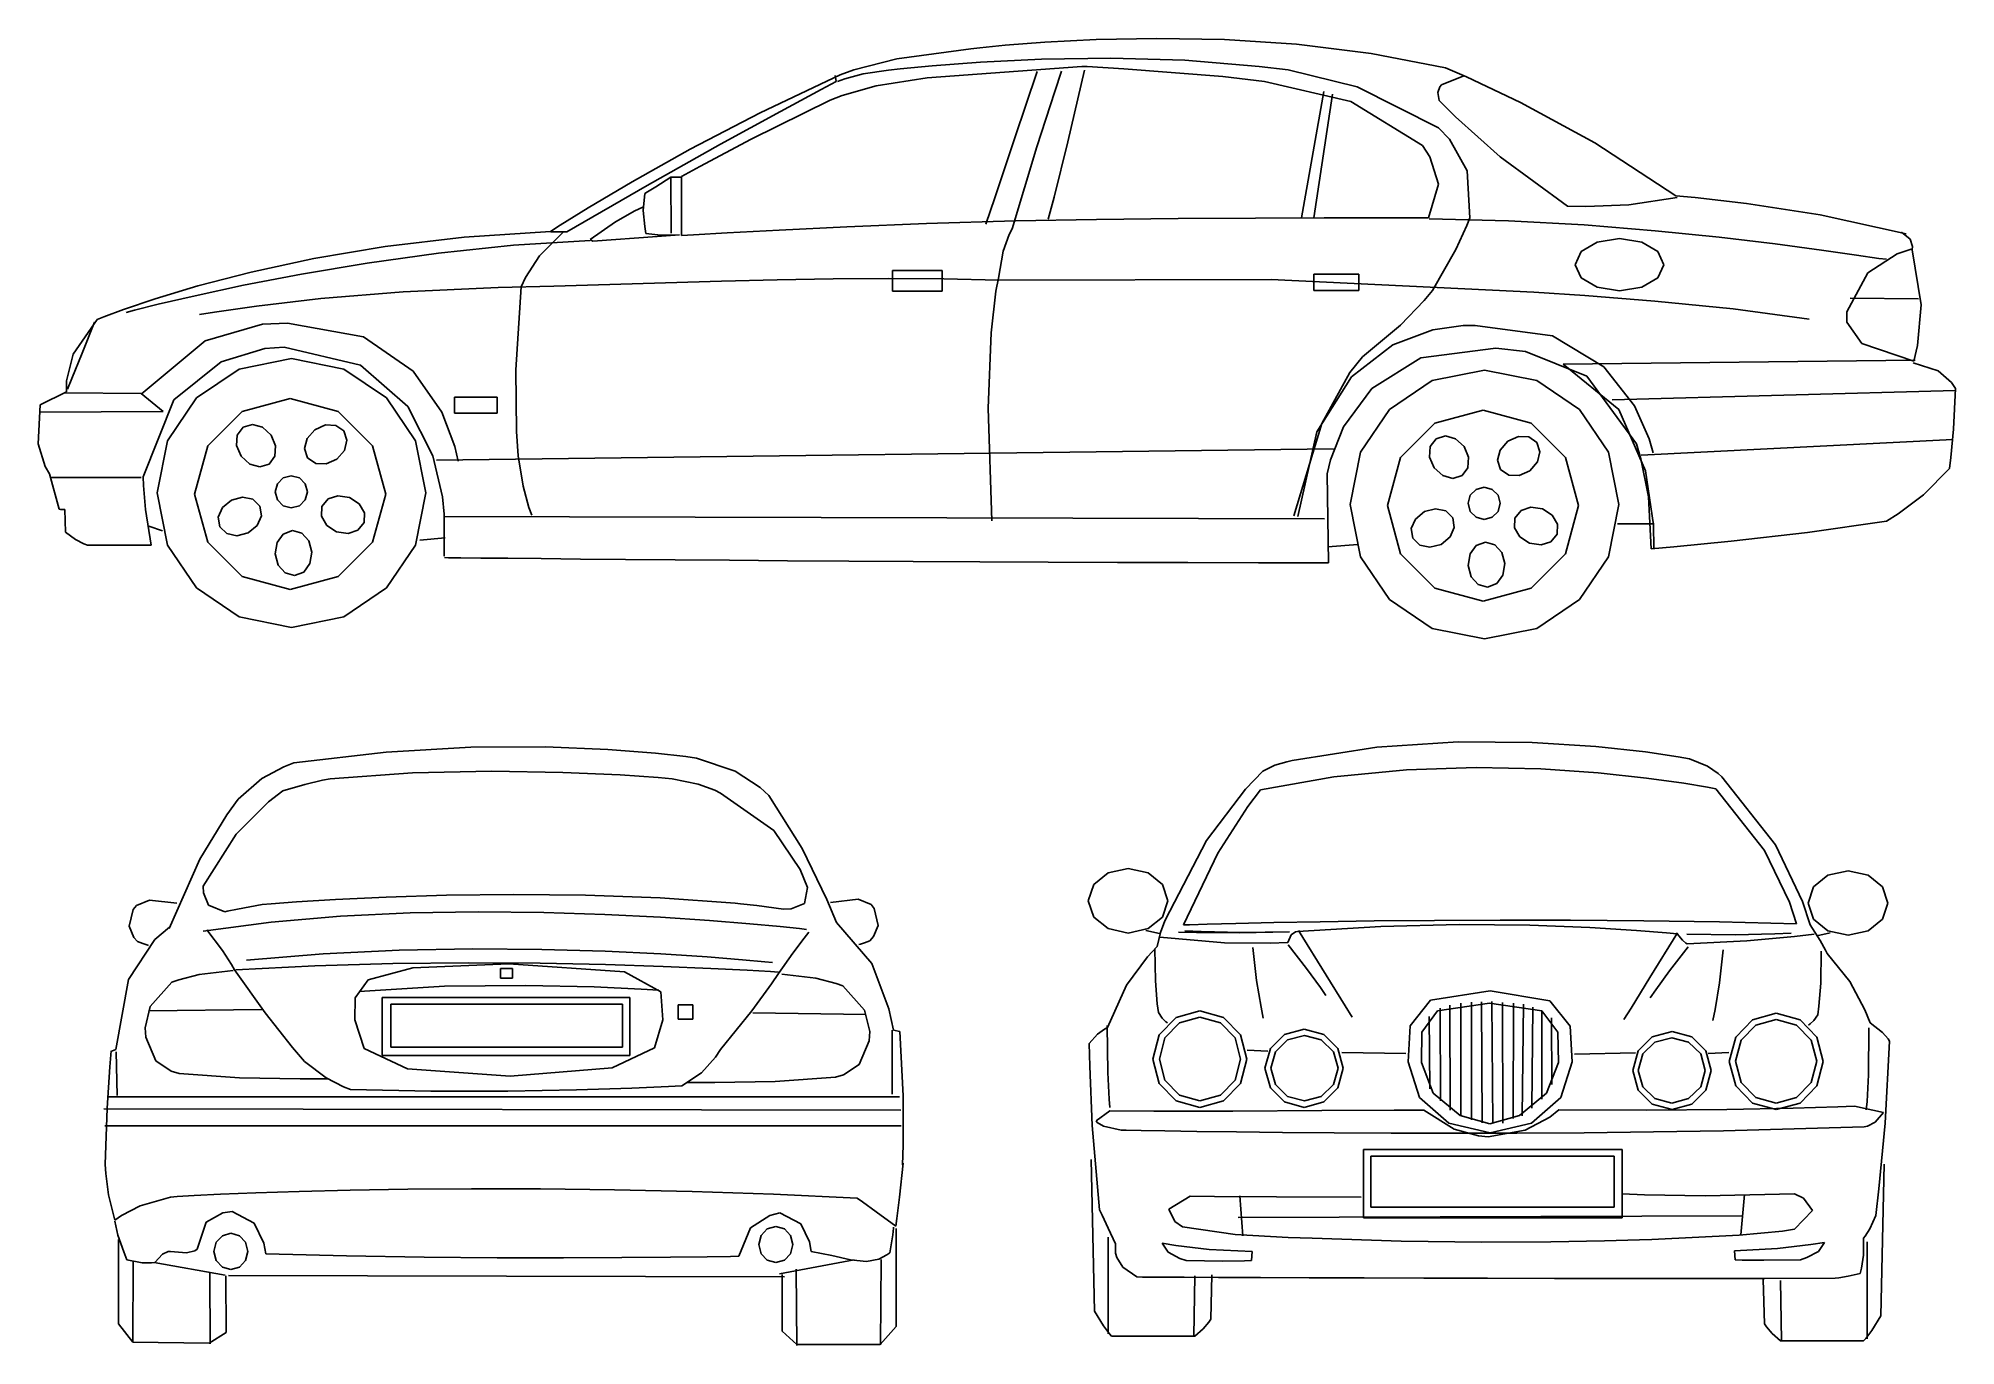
# Model space of a CAD drawing. Extents: x 18094 to 22299, y 1171 to 4039.
import ezdxf

# ---------------------------------------------------------------- set-up
doc = ezdxf.new("R2010")
doc.units = 0
doc.header["$LTSCALE"] = 0.000394
doc.header["$MEASUREMENT"] = 0
doc.layers.add('LAYER_1', color=7, linetype='CONTINUOUS')

msp = doc.modelspace()

# ---------------------------------------------------------------- linework, layer by layer
at = {"layer": 'LAYER_1', "color": 7, "linetype": 'Continuous'}
for p, q in [((20546.9, 4038.5), (20414, 4036)), ((20695.3, 4035.7), (20546.9, 4038.5)), ((20139.1, 4015.7), (19977, 3993.9)), ((20158.9, 4018), (20139.1, 4015.7)), ((20214.8, 4023.6), (20158.9, 4018)), ((20301.5, 4030.3), (20214.8, 4023.6)), ((20446.5, 3995.4), (20294.4, 3993)), ((20414, 4036), (20301.5, 4030.3)), ((20608.4, 3990.9), (20446.5, 3995.4)), ((20853.8, 4025.5), (20695.3, 4035.7)), ((21017.2, 4005.6), (20853.8, 4025.5)), ((21180.5, 3974), (21017.2, 4005.6)), ((19852.8, 3958.4), (19677.3, 3875.1)), ((19841.6, 3956.9), (19841.5, 3957.4)), ((19842.3, 3953.4), (19841.6, 3956.9)), ((19844.3, 3943.7), (19842.3, 3953.4)), ((19883, 3969.8), (19852.8, 3958.4)), ((19903.3, 3960.8), (19862.7, 3949.5)), ((19977, 3993.9), (19883, 3969.8)), ((19959.1, 3968.4), (19903.3, 3960.8)), ((19984.5, 3971.3), (19959.1, 3968.4)), ((20054.6, 3978.2), (19984.5, 3971.3)), ((20383, 3976.7), (20043.9, 3952)), ((20160.8, 3986.4), (20054.6, 3978.2)), ((20294.4, 3993), (20160.8, 3986.4)), ((20284.6, 3965.7), (20236.1, 3820.3)), ((20323.4, 3921.6), (20338.4, 3966.2)), ((20388.5, 3968.4), (20352.1, 3811.8)), ((20394.5, 3976.5), (20383, 3976.7)), ((20474.6, 3971.4), (20394.5, 3976.5)), ((20692.1, 3954.7), (20474.6, 3971.4)), ((20771.4, 3976.7), (20608.4, 3990.9)), ((20783.6, 3944.2), (20692.1, 3954.7)), ((20835.2, 3969.2), (20771.4, 3976.7)), ((20986.5, 3931.9), (20835.2, 3969.2)), ((21171.6, 3936.6), (21220.9, 3956.3)), ((21226.4, 3954.2), (21180.5, 3974)), ((21345.1, 3897.9), (21226.4, 3954.2)), ((19722.2, 3878.4), (19811.4, 3926.3)), ((19811.4, 3926.3), (19844.3, 3943.7)), ((19857.3, 3912.9), (19830.6, 3902.6)), ((19862.7, 3949.5), (19847, 3943.7)), ((19931.5, 3934.3), (19857.3, 3912.9)), ((20043.9, 3952), (19931.5, 3934.3)), ((20284.3, 3800.4), (20323.4, 3921.6)), ((20972.4, 3900.2), (20783.6, 3944.2)), ((20913.6, 3921.8), (20864.4, 3644.6)), ((20932.7, 3916.3), (20891.7, 3644.6)), ((21165.2, 3842.2), (20986.5, 3931.9)), ((21163.6, 3919.8), (21168.2, 3932)), ((21166.7, 3902.1), (21163.6, 3919.8)), ((21168.2, 3932), (21171.6, 3936.6)), ((19677.3, 3875.1), (19523.8, 3795.3)), ((19590.2, 3806.2), (19722.2, 3878.4)), ((19830.6, 3902.6), (19657.5, 3817.7)), ((21129.6, 3803.8), (20972.4, 3900.2)), ((21202.3, 3866.1), (21166.7, 3902.1)), ((21507.8, 3809.3), (21345.1, 3897.9)), ((21189, 3817.2), (21165.2, 3842.2)), ((21300.4, 3778.6), (21202.3, 3866.1)), ((19523.8, 3795.3), (19396.5, 3724.1)), ((19429.4, 3716.1), (19590.2, 3806.2)), ((19657.5, 3817.7), (19545.2, 3757.8)), ((20236.1, 3820.3), (20191.8, 3688.4)), ((20229.9, 3621), (20284.3, 3800.4)), ((20352.1, 3811.8), (20321.8, 3690.5)), ((21146, 3779), (21129.6, 3803.8)), ((21228, 3748.3), (21189, 3817.2)), ((21685.5, 3692.9), (21507.8, 3809.3)), ((19545.2, 3757.8), (19505.1, 3735.2)), ((21165.3, 3718.8), (21146, 3779)), ((21233.6, 3644.6), (21228, 3748.3)), ((21447.7, 3670.3), (21300.4, 3778.6)), ((19253.5, 3614.4), (19429.4, 3716.1)), ((19396.5, 3724.1), (19300.1, 3666.8)), ((19430, 3701.6), (19424, 3698.1)), ((19448.7, 3713.2), (19430, 3701.6)), ((19481.5, 3734), (19448.7, 3713.2)), ((19481.4, 3733.7), (19482.3, 3611.2)), ((19503, 3734), (19481.5, 3734)), ((19505.1, 3735.2), (19505.1, 3606.2)), ((21143.3, 3644.6), (21165.3, 3718.8)), ((19300.1, 3666.8), (19238.9, 3628.6)), ((19360.1, 3636.2), (19402.7, 3659.9)), ((19402.7, 3659.9), (19419.7, 3667.9)), ((19424, 3698.1), (19420.9, 3660.7)), ((19420.9, 3660.7), (19424.2, 3625.8)), ((20191.8, 3688.4), (20172.4, 3630.9)), ((20321.8, 3690.5), (20309.2, 3641.9)), ((21488.2, 3669.8), (21447.7, 3670.3)), ((21582.3, 3673.5), (21488.2, 3669.8)), ((21688.5, 3689.4), (21582.3, 3673.5)), ((21727.9, 3689.4), (21685.5, 3692.9)), ((21840.7, 3676.6), (21727.9, 3689.4)), ((22002.2, 3651.2), (21840.7, 3676.6)), ((19238.9, 3628.6), (19217.5, 3614.8)), ((19304.8, 3597.5), (19360.1, 3636.2)), ((19424.2, 3625.8), (19426.9, 3610.5)), ((19604.9, 3611.8), (19719.2, 3618.1)), ((19719.2, 3618.1), (19867.3, 3625.4)), ((19867.3, 3625.4), (20042.2, 3632.4)), ((20042.2, 3632.4), (20237, 3638.1)), ((20223.3, 3608.3), (20229.9, 3621)), ((20237, 3638.1), (20414.7, 3641.3)), ((20414.7, 3641.3), (20593.7, 3643.4)), ((20593.7, 3643.4), (20763.7, 3644.5)), ((20763.7, 3644.5), (20914.1, 3644.9)), ((20914.1, 3644.9), (21034.5, 3644.9)), ((21034.5, 3644.9), (21114.4, 3644.7)), ((21114.4, 3644.7), (21143.3, 3644.6)), ((21144.3, 3642.5), (21318.3, 3638.3)), ((21203.2, 3575.5), (21227.5, 3627.7)), ((21227.5, 3627.7), (21233.6, 3644.6)), ((21318.3, 3638.3), (21484.6, 3629.2)), ((21484.6, 3629.2), (21639.9, 3616.7)), ((21639.9, 3616.7), (21780.8, 3602.3)), ((22190.6, 3609.6), (22002.2, 3651.2)), ((18854.8, 3582), (18698.2, 3555.6)), ((19028.5, 3602.7), (18854.8, 3582)), ((19136.2, 3584.9), (18971.7, 3567.6)), ((19217.5, 3614.8), (19028.5, 3602.7)), ((19304.8, 3595.5), (19136.2, 3584.9)), ((19246.2, 3614.4), (19193.3, 3561.2)), ((19218, 3614.4), (19253.5, 3614.4)), ((19310.2, 3593.9), (19304.8, 3597.5)), ((19451.3, 3603.9), (19310.2, 3593.9)), ((19426.9, 3610.5), (19459.3, 3606.5)), ((19500.1, 3607.6), (19451.3, 3603.9)), ((19459.3, 3606.5), (19487.8, 3606.7)), ((19487.8, 3606.7), (19500.1, 3607.6)), ((19505.1, 3606.2), (19531.2, 3607.4)), ((19531.2, 3607.4), (19604.9, 3611.8)), ((20210.2, 3571.4), (20223.3, 3608.3)), ((21151.5, 3485.4), (21203.2, 3575.5)), ((21512.9, 3591.4), (21478, 3570.9)), ((21561.8, 3599.2), (21512.9, 3591.4)), ((21610.8, 3591.4), (21561.8, 3599.2)), ((21645.7, 3570.9), (21610.8, 3591.4)), ((21780.8, 3602.3), (21903.7, 3587.5)), ((21903.7, 3587.5), (22005.3, 3573.8)), ((22171.2, 3566.1), (22204.1, 3576.9)), ((22180.4, 3613.4), (22199.7, 3598.1)), ((22199.7, 3598.1), (22204.6, 3582.1)), ((22204.6, 3582.1), (22204.1, 3574.7)), ((22204.1, 3574.7), (22223.3, 3453.7)), ((18698.2, 3555.6), (18560.7, 3525.8)), ((18815.4, 3545.8), (18671.5, 3521.5)), ((18971.7, 3567.6), (18815.4, 3545.8)), ((19193.3, 3561.2), (19163, 3513.8)), ((20200.3, 3512.6), (20210.2, 3571.4)), ((21478, 3570.9), (21464.6, 3542.1)), ((21464.6, 3542.1), (21478, 3513.4)), ((21659.1, 3542.1), (21645.7, 3570.9)), ((21645.7, 3513.4), (21659.1, 3542.1)), ((22005.3, 3573.8), (22082.1, 3562.7)), ((22082.1, 3562.7), (22130.7, 3555.6)), ((22106.4, 3524.6), (22171.2, 3566.1)), ((22130.7, 3555.6), (22147.7, 3554.2)), ((18444.1, 3495.6), (18350.1, 3467.4)), ((18544.3, 3496.9), (18438, 3474.1)), ((18560.7, 3525.8), (18444.1, 3495.6)), ((18671.5, 3521.5), (18544.3, 3496.9)), ((19102.8, 3492), (18894.1, 3482.9)), ((19225, 3495), (19102.8, 3492)), ((19153.4, 3493.3), (19141.3, 3311.4)), ((19163, 3513.8), (19153.4, 3493.3)), ((19347.4, 3498.5), (19225, 3495)), ((19469.9, 3502.3), (19347.4, 3498.5)), ((19592.4, 3505.9), (19469.9, 3502.3)), ((19714.9, 3508.9), (19592.4, 3505.9)), ((19837.1, 3511.1), (19714.9, 3508.9)), ((19958.9, 3511.9), (19837.1, 3511.1)), ((20080.3, 3511.2), (19958.9, 3511.9)), ((20076.7, 3529.3), (19967.3, 3529.3)), ((19967.3, 3529.3), (19967.3, 3484.2)), ((20076.7, 3484.2), (20076.7, 3529.3)), ((20201, 3508.3), (20080.3, 3511.2)), ((20194.5, 3484.1), (20200.3, 3512.6)), ((20797.8, 3509.3), (20201, 3508.3)), ((21329.1, 3483.8), (20797.8, 3509.3)), ((20990.2, 3521.1), (20891.7, 3521.1)), ((20891.7, 3521.1), (20891.7, 3485.4)), ((20990.2, 3485.4), (20990.2, 3521.1)), ((21478, 3513.4), (21512.9, 3492.9)), ((21512.9, 3492.9), (21561.8, 3485.1)), ((21561.8, 3485.1), (21610.8, 3492.9)), ((21610.8, 3492.9), (21645.7, 3513.4)), ((22060.5, 3438.7), (22106.4, 3524.6)), ((18350.1, 3467.4), (18280.8, 3444)), ((18356.9, 3455.3), (18305.1, 3442.4)), ((18438, 3474.1), (18356.9, 3455.3)), ((18572.9, 3451.4), (18480.6, 3438.1)), ((18714.1, 3467.8), (18572.9, 3451.4)), ((18894.1, 3482.9), (18714.1, 3467.8)), ((19967.3, 3484.2), (20076.7, 3484.2)), ((20183.7, 3392.4), (20194.5, 3484.1)), ((20891.7, 3485.4), (20990.2, 3485.4)), ((21081.8, 3409.4), (21133.7, 3463.6)), ((21133.7, 3463.6), (21151.5, 3485.4)), ((21374.4, 3481.5), (21329.1, 3483.8)), ((21485.7, 3474.4), (21374.4, 3481.5)), ((21639.3, 3462.4), (21485.7, 3474.4)), ((21811.2, 3445.1), (21639.3, 3462.4)), ((22217.6, 3466.9), (22067.9, 3468.4)), ((22223.3, 3453.7), (22215.6, 3364.7)), ((18223.1, 3422.1), (18170.8, 3346)), ((18217.7, 3416.2), (18190.6, 3348.3)), ((18237.8, 3428), (18223.1, 3422.1)), ((18280.8, 3444), (18237.8, 3428)), ((18305.1, 3442.4), (18286.9, 3437.6)), ((18480.6, 3438.1), (18447.6, 3432.7)), ((18460.3, 3375.2), (18586.2, 3411.9)), ((18586.2, 3411.9), (18640.6, 3414)), ((18640.6, 3414), (18807.5, 3383.7)), ((20998.4, 3340), (21081.8, 3409.4)), ((21152.8, 3399.2), (21219, 3408.9)), ((21219, 3408.9), (21245.2, 3409)), ((21245.2, 3409), (21414.7, 3386.4)), ((21977.8, 3422.5), (21811.2, 3445.1)), ((22060.8, 3416.2), (22060.5, 3438.7)), ((22093.6, 3369.5), (22060.8, 3416.2)), ((18319.4, 3258.1), (18460.3, 3375.2)), ((18807.5, 3383.7), (18916.3, 3308.7)), ((20177.4, 3227.6), (20183.7, 3392.4)), ((20973.9, 3296.2), (21064.9, 3366.3)), ((21064.9, 3366.3), (21152.8, 3399.2)), ((21414.7, 3386.4), (21527.6, 3317.8)), ((22207.2, 3330.2), (22093.6, 3369.5)), ((22215.6, 3364.7), (22207.2, 3330.2)), ((18170.8, 3346), (18155.9, 3287.1)), ((18190.6, 3348.3), (18167.8, 3292.4)), ((18391.3, 3245.5), (18495.5, 3329.4)), ((18495.5, 3329.4), (18591.2, 3358.1)), ((18649.5, 3336.4), (18534.9, 3313.2)), ((18591.2, 3358.1), (18633.1, 3361)), ((18633.1, 3361), (18801.1, 3321.8)), ((18764.1, 3313.2), (18649.5, 3336.4)), ((20970.3, 3305.7), (20998.4, 3340)), ((21126.3, 3337.9), (21018.8, 3270.5)), ((21290.8, 3359.1), (21126.3, 3337.9)), ((21356.1, 3351.6), (21290.8, 3359.1)), ((21490, 3297.4), (21356.1, 3351.6)), ((22210.1, 3332.5), (21438.4, 3323.7)), ((21438.4, 3323.7), (21560.5, 3224.5)), ((22205.7, 3327.2), (22260.8, 3309.3)), ((18155.9, 3287.1), (18156, 3263.4)), ((18167.8, 3292.4), (18158.1, 3269.3)), ((18534.9, 3313.2), (18441.1, 3249.9)), ((18857.9, 3249.9), (18764.1, 3313.2)), ((18801.1, 3321.8), (18904.7, 3230.8)), ((18916.3, 3308.7), (18979, 3218.7)), ((19141.3, 3311.4), (19143.1, 3176)), ((20898.2, 3175.3), (20973.9, 3296.2)), ((20908.8, 3194), (20970.3, 3305.7)), ((21151.3, 3287.8), (21057.5, 3224.5)), ((21265.9, 3311.1), (21151.3, 3287.8)), ((21380.5, 3287.8), (21265.9, 3311.1)), ((21474.3, 3224.5), (21380.5, 3287.8)), ((21599.6, 3148.9), (21490, 3297.4)), ((21527.6, 3317.8), (21594.8, 3232.7)), ((22260.8, 3309.3), (22290.3, 3283.7)), ((22290.3, 3283.7), (22299, 3270.7)), ((18156, 3263.4), (18098.1, 3234.7)), ((18319.4, 3259.7), (18152, 3261.1)), ((18367.9, 3219.9), (18319.4, 3259.7)), ((18323.9, 3076.5), (18391.3, 3245.5)), ((18441.1, 3249.9), (18377.8, 3156.1)), ((18646.5, 3248.6), (18540.9, 3219.9)), ((18752.1, 3219.9), (18646.5, 3248.6)), ((18921.2, 3156.1), (18857.9, 3249.9)), ((19100.8, 3251.3), (19007.1, 3251.3)), ((19007.1, 3251.3), (19007.1, 3216.7)), ((19100.8, 3216.7), (19100.8, 3251.3)), ((21018.8, 3270.5), (20956.5, 3186.2)), ((22299.2, 3266.2), (21546.2, 3245.9)), ((22299, 3270.7), (22294.3, 3181.6)), ((18098.1, 3234.7), (18094.2, 3149.2)), ((18096.2, 3218.8), (18367.9, 3219.9)), ((18540.9, 3219.9), (18465.6, 3144.7)), ((18827.3, 3144.7), (18752.1, 3219.9)), ((18904.7, 3230.8), (18959.4, 3122.8)), ((18979, 3218.7), (19007.8, 3143.1)), ((19007.1, 3216.7), (19100.8, 3216.7)), ((20185.5, 2980.1), (20177.4, 3227.6)), ((21057.5, 3224.5), (20994.2, 3130.8)), ((21262.9, 3223.3), (21157.3, 3194.6)), ((21368.5, 3194.6), (21262.9, 3223.3)), ((21537.6, 3130.8), (21474.3, 3224.5)), ((21560.5, 3224.5), (21618.8, 3089.8)), ((21594.8, 3232.7), (21627.2, 3160.1)), ((18377.8, 3156.1), (18354.6, 3041.5)), ((18530.5, 3168.3), (18529, 3145.4)), ((18543.2, 3185.6), (18530.5, 3168.3)), ((18563.7, 3191.8), (18543.2, 3185.6)), ((18585.8, 3185.7), (18563.7, 3191.8)), ((18604.7, 3168.5), (18585.8, 3185.7)), ((18614.7, 3145), (18604.7, 3168.5)), ((18683.8, 3160.9), (18678.2, 3138.6)), ((18700.5, 3180.2), (18683.8, 3160.9)), ((18723.8, 3190.7), (18700.5, 3180.2)), ((18746.7, 3189.6), (18723.8, 3190.7)), ((18764.3, 3177.4), (18746.7, 3189.6)), ((18771, 3157), (18764.3, 3177.4)), ((18765.4, 3134.8), (18771, 3157)), ((18944.4, 3041.5), (18921.2, 3156.1)), ((19143.1, 3176), (19146.4, 3123)), ((20848, 2991.5), (20908.8, 3194)), ((20856.2, 2989.7), (20898.2, 3175.3)), ((20956.5, 3186.2), (20927.8, 3114.2)), ((21157.3, 3194.6), (21082, 3119.3)), ((21159.6, 3160.2), (21146.9, 3143)), ((21180.1, 3166.5), (21159.6, 3160.2)), ((21202.2, 3160.3), (21180.1, 3166.5)), ((21221.1, 3143.2), (21202.2, 3160.3)), ((21316.9, 3154.9), (21300.2, 3135.5)), ((21340.2, 3165.3), (21316.9, 3154.9)), ((21363.1, 3164.3), (21340.2, 3165.3)), ((21380.7, 3152), (21363.1, 3164.3)), ((21443.7, 3119.3), (21368.5, 3194.6)), ((22293.3, 3158.5), (21609.2, 3124)), ((21627.2, 3160.1), (21635.6, 3129.5)), ((22294.3, 3181.6), (22288.5, 3119)), ((18094.2, 3149.2), (18108.9, 3099.7)), ((18465.6, 3144.7), (18437, 3039.1)), ((18529, 3145.4), (18538.9, 3121.9)), ((18538.9, 3121.9), (18557.8, 3104.7)), ((18600.4, 3104.8), (18613.1, 3122.1)), ((18613.1, 3122.1), (18614.7, 3145)), ((18678.2, 3138.6), (18684.9, 3118.3)), ((18684.9, 3118.3), (18702.5, 3106)), ((18725.4, 3105), (18748.7, 3115.5)), ((18748.7, 3115.5), (18765.4, 3134.8)), ((18856, 3039.1), (18827.3, 3144.7)), ((18959.4, 3122.8), (18980.8, 3032.6)), ((20935, 3137.9), (18967.7, 3113.2)), ((19007.8, 3143.1), (19014.7, 3111.3)), ((19146.4, 3123), (19157.3, 3056.1)), ((20927.8, 3114.2), (20920.8, 3083.7)), ((20994.2, 3130.8), (20971, 3016.2)), ((21082, 3119.3), (21053.4, 3013.7)), ((21146.9, 3143), (21145.4, 3120.1)), ((21145.4, 3120.1), (21155.3, 3096.5)), ((21231.1, 3119.6), (21221.1, 3143.2)), ((21229.5, 3096.8), (21231.1, 3119.6)), ((21300.2, 3135.5), (21294.6, 3113.3)), ((21294.6, 3113.3), (21301.3, 3092.9)), ((21387.4, 3131.7), (21380.7, 3152)), ((21381.8, 3109.4), (21387.4, 3131.7)), ((21472.4, 3013.7), (21443.7, 3119.3)), ((21560.8, 3016.2), (21537.6, 3130.8)), ((21608.9, 3116.5), (21599.6, 3148.9)), ((21625.3, 3033), (21608.9, 3116.5)), ((22288.5, 3119), (22285.7, 3095.3)), ((18108.9, 3099.7), (18118.9, 3083.7)), ((18118.9, 3083.7), (18139.8, 3005.6)), ((18120.3, 3075), (18319.4, 3075)), ((18324.6, 3057.5), (18323.9, 3076.5)), ((18557.8, 3104.7), (18579.9, 3098.6)), ((18579.9, 3098.6), (18600.4, 3104.8)), ((18631.2, 3074.4), (18618.5, 3061.7)), ((18649, 3079.2), (18631.2, 3074.4)), ((18666.8, 3074.4), (18649, 3079.2)), ((18679.4, 3061.7), (18666.8, 3074.4)), ((18702.5, 3106), (18725.4, 3105)), ((20920.8, 3083.7), (20924.1, 2888.2)), ((21155.3, 3096.5), (21174.2, 3079.4)), ((21174.2, 3079.4), (21196.3, 3073.2)), ((21196.3, 3073.2), (21216.8, 3079.5)), ((21216.8, 3079.5), (21229.5, 3096.8)), ((21301.3, 3092.9), (21318.9, 3080.7)), ((21318.9, 3080.7), (21341.8, 3079.7)), ((21341.8, 3079.7), (21365.1, 3090.1)), ((21365.1, 3090.1), (21381.8, 3109.4)), ((21618.8, 3089.8), (21636.6, 2971.2)), ((22285.7, 3095.3), (22228.9, 3037.5)), ((18329.3, 3005.2), (18324.6, 3057.5)), ((18354.6, 3041.5), (18377.8, 2926.9)), ((18437, 3039.1), (18465.6, 2933.5)), ((18542.3, 3032.3), (18517.6, 3025.8)), ((18564.7, 3027.5), (18542.3, 3032.3)), ((18618.5, 3061.7), (18613.7, 3043.9)), ((18613.7, 3043.9), (18618.5, 3026.1)), ((18684.3, 3043.9), (18679.4, 3061.7)), ((18679.4, 3026.1), (18684.3, 3043.9)), ((18729.7, 3028.2), (18716.2, 3011.6)), ((18751.4, 3035.5), (18729.7, 3028.2)), ((18776.7, 3031.8), (18751.4, 3035.5)), ((18798.1, 3017.9), (18776.7, 3031.8)), ((18827.3, 2933.5), (18856, 3039.1)), ((18921.2, 2926.9), (18944.4, 3041.5)), ((18980.8, 3032.6), (18984.5, 2994.8)), ((19157.3, 3056.1), (19170.3, 3009.8)), ((21234.7, 3036.6), (21229.8, 3018.9)), ((21247.3, 3049.3), (21234.7, 3036.6)), ((21265.1, 3054.1), (21247.3, 3049.3)), ((21282.9, 3049.3), (21265.1, 3054.1)), ((21295.6, 3036.6), (21282.9, 3049.3)), ((21300.4, 3018.9), (21295.6, 3036.6)), ((21631.4, 2919.1), (21625.3, 3033)), ((22228.9, 3037.5), (22173.1, 2995.6)), ((18139.8, 3005.6), (18143, 3005.4)), ((18139.8, 3005.6), (18143, 3005.4)), ((18143, 3005.4), (18152, 3005.4)), ((18152, 3005.4), (18153.5, 2955.4)), ((18342, 2926.7), (18329.3, 3005.2)), ((18497.9, 3009.5), (18488.7, 2988.5)), ((18488.7, 2988.5), (18492, 2967.3)), ((18517.6, 3025.8), (18497.9, 3009.5)), ((18580, 3012.5), (18564.7, 3027.5)), ((18574.1, 2970.3), (18583.3, 2991.3)), ((18583.3, 2991.3), (18580, 3012.5)), ((18618.5, 3026.1), (18631.2, 3013.4)), ((18631.2, 3013.4), (18649, 3008.6)), ((18649, 3008.6), (18666.8, 3013.4)), ((18666.8, 3013.4), (18679.4, 3026.1)), ((18716.2, 3011.6), (18715.3, 2990.2)), ((18715.3, 2990.2), (18726.8, 2970.3)), ((18809.6, 2998), (18798.1, 3017.9)), ((18808.8, 2976.6), (18809.6, 2998)), ((20915.2, 2985), (18982.5, 2989.9)), ((18984.5, 2994.8), (18984.5, 2902.5)), ((19170.3, 3009.8), (19176.6, 2992.6)), ((20971, 3016.2), (20994.2, 2901.6)), ((21053.4, 3013.7), (21082, 2908.2)), ((21134, 3000.5), (21114.3, 2984.2)), ((21158.7, 3006.9), (21134, 3000.5)), ((21181.1, 3002.2), (21158.7, 3006.9)), ((21196.4, 2987.2), (21181.1, 3002.2)), ((21199.7, 2966), (21196.4, 2987.2)), ((21229.8, 3018.9), (21234.7, 3001.1)), ((21234.7, 3001.1), (21247.3, 2988.4)), ((21247.3, 2988.4), (21265.1, 2983.5)), ((21265.1, 2983.5), (21282.9, 2988.4)), ((21282.9, 2988.4), (21295.6, 3001.1)), ((21295.6, 3001.1), (21300.4, 3018.9)), ((21332.6, 2986.2), (21331.7, 2964.8)), ((21346.1, 3002.9), (21332.6, 2986.2)), ((21367.8, 3010.1), (21346.1, 3002.9)), ((21393.1, 3006.5), (21367.8, 3010.1)), ((21414.5, 2992.5), (21393.1, 3006.5)), ((21426, 2972.7), (21414.5, 2992.5)), ((21443.7, 2908.2), (21472.4, 3013.7)), ((21537.6, 2901.6), (21560.8, 3016.2)), ((22173.1, 2995.6), (22147.9, 2979.4)), ((18153.5, 2955.4), (18175.4, 2939.2)), ((18336.3, 2968.4), (18366.5, 2958.4)), ((18492, 2967.3), (18507.3, 2952.3)), ((18507.3, 2952.3), (18529.7, 2947.5)), ((18529.7, 2947.5), (18554.4, 2954)), ((18554.4, 2954), (18574.1, 2970.3)), ((18631.5, 2951.4), (18617.9, 2932.9)), ((18651.5, 2959.2), (18631.5, 2951.4)), ((18672.1, 2953.4), (18651.5, 2959.2)), ((18687.5, 2936.3), (18672.1, 2953.4)), ((18726.8, 2970.3), (18748.2, 2956.3)), ((18748.2, 2956.3), (18773.5, 2952.7)), ((18773.5, 2952.7), (18795.2, 2960)), ((18795.2, 2960), (18808.8, 2976.6)), ((21114.3, 2984.2), (21105.1, 2963.2)), ((21105.1, 2963.2), (21108.4, 2942)), ((21170.8, 2928.7), (21190.5, 2945)), ((21190.5, 2945), (21199.7, 2966)), ((21331.7, 2964.8), (21343.2, 2945)), ((21343.2, 2945), (21364.6, 2931)), ((21411.6, 2934.6), (21425.2, 2951.3)), ((21425.2, 2951.3), (21426, 2972.7)), ((21638.1, 2973.5), (21557.5, 2973.5)), ((21636.6, 2971.2), (21637.4, 2920.1)), ((21974.4, 2954.9), (21807.2, 2935.8)), ((22147.9, 2979.4), (21974.4, 2954.9)), ((18175.4, 2939.2), (18194, 2929.8)), ((18194, 2929.8), (18201.8, 2926.7)), ((18201.8, 2926.7), (18342, 2926.7)), ((18377.8, 2926.9), (18441.1, 2833.1)), ((18465.6, 2933.5), (18540.9, 2858.3)), ((18617.9, 2932.9), (18613.6, 2907.7)), ((18613.6, 2907.7), (18620.4, 2883.1)), ((18694.2, 2911.7), (18687.5, 2936.3)), ((18689.9, 2886.5), (18694.2, 2911.7)), ((18752.1, 2858.3), (18827.3, 2933.5)), ((18857.9, 2833.1), (18921.2, 2926.9)), ((18986.6, 2943.2), (18931.1, 2938.2)), ((20922.3, 2923.1), (20987.9, 2928.1)), ((20994.2, 2901.6), (21057.5, 2807.8)), ((21082, 2908.2), (21157.3, 2832.9)), ((21108.4, 2942), (21123.7, 2927)), ((21123.7, 2927), (21146.1, 2922.2)), ((21146.1, 2922.2), (21170.8, 2928.7)), ((21234.3, 2907.6), (21230, 2882.4)), ((21247.9, 2926), (21234.3, 2907.6)), ((21267.9, 2933.8), (21247.9, 2926)), ((21288.5, 2928), (21267.9, 2933.8)), ((21303.9, 2911), (21288.5, 2928)), ((21310.6, 2886.4), (21303.9, 2911)), ((21364.6, 2931), (21389.9, 2927.4)), ((21368.5, 2832.9), (21443.7, 2908.2)), ((21389.9, 2927.4), (21411.6, 2934.6)), ((21474.3, 2807.8), (21537.6, 2901.6)), ((21681.1, 2923.5), (21631.4, 2919.1)), ((21807.2, 2935.8), (21681.1, 2923.5)), ((18620.4, 2883.1), (18635.7, 2866.1)), ((18635.7, 2866.1), (18656.3, 2860.3)), ((18656.3, 2860.3), (18676.3, 2868)), ((18676.3, 2868), (18689.9, 2886.5)), ((18994, 2899.5), (18984.8, 2899.6)), ((19021, 2899.2), (18994, 2899.5)), ((19064.6, 2898.7), (19021, 2899.2)), ((19123.6, 2898.1), (19064.6, 2898.7)), ((19196.9, 2897.4), (19123.6, 2898.1)), ((19283.3, 2896.6), (19196.9, 2897.4)), ((19381.7, 2895.7), (19283.3, 2896.6)), ((19490.9, 2894.8), (19381.7, 2895.7)), ((19609.7, 2893.9), (19490.9, 2894.8)), ((19737.1, 2892.9), (19609.7, 2893.9)), ((19871.8, 2892), (19737.1, 2892.9)), ((20012.8, 2891.1), (19871.8, 2892)), ((20158.8, 2890.3), (20012.8, 2891.1)), ((20308.6, 2889.6), (20158.8, 2890.3)), ((20461.3, 2889), (20308.6, 2889.6)), ((20615.5, 2888.6), (20461.3, 2889)), ((20770.1, 2888.3), (20615.5, 2888.6)), ((20924.1, 2888.2), (20770.1, 2888.3)), ((21230, 2882.4), (21236.8, 2857.8)), ((21292.7, 2842.7), (21306.3, 2861.2)), ((21306.3, 2861.2), (21310.6, 2886.4)), ((18441.1, 2833.1), (18534.9, 2769.8)), ((18540.9, 2858.3), (18646.5, 2829.6)), ((18646.5, 2829.6), (18752.1, 2858.3)), ((18764.1, 2769.8), (18857.9, 2833.1)), ((21157.3, 2832.9), (21262.9, 2804.2)), ((21236.8, 2857.8), (21252.1, 2840.7)), ((21252.1, 2840.7), (21272.8, 2834.9)), ((21262.9, 2804.2), (21368.5, 2832.9)), ((21272.8, 2834.9), (21292.7, 2842.7)), ((21057.5, 2807.8), (21151.3, 2744.5)), ((21380.5, 2744.5), (21474.3, 2807.8)), ((18534.9, 2769.8), (18649.5, 2746.6)), ((18649.5, 2746.6), (18764.1, 2769.8)), ((21151.3, 2744.5), (21265.9, 2721.3)), ((21265.9, 2721.3), (21380.5, 2744.5)), ((18856.9, 2473.1), (19042.8, 2483.7)), ((19042.8, 2483.7), (19206.8, 2484.5)), ((19206.8, 2484.5), (19343.5, 2479)), ((20844.1, 2454.6), (21029.9, 2483.6)), ((21029.9, 2483.6), (21207.9, 2495.3)), ((21207.9, 2495.3), (21370.5, 2494.4)), ((21370.5, 2494.4), (21510.1, 2485.6)), ((21510.1, 2485.6), (21619.3, 2473.4)), ((18584.1, 2415), (18632.8, 2440.9)), ((18632.8, 2440.9), (18654.4, 2449.2)), ((18654.4, 2449.2), (18856.9, 2473.1)), ((19343.5, 2479), (19447.7, 2470.7)), ((19447.7, 2470.7), (19514.1, 2463.1)), ((19514.1, 2463.1), (19537.4, 2459.8)), ((19537.4, 2459.8), (19622.3, 2431.4)), ((20779.5, 2431.6), (20806.2, 2444.3)), ((20806.2, 2444.3), (20832.3, 2452)), ((20832.3, 2452), (20844.1, 2454.6)), ((21094.8, 2434.5), (21247.5, 2439.3)), ((21247.5, 2439.3), (21389.3, 2436.1)), ((21619.3, 2473.4), (21690.3, 2462.7)), ((21690.3, 2462.7), (21715.6, 2458.1)), ((21715.6, 2458.1), (21755, 2442.4)), ((21755, 2442.4), (21778.5, 2426.5)), ((18532.4, 2369.6), (18584.1, 2415)), ((18630.5, 2388.2), (18678.6, 2402.1)), ((18678.6, 2402.1), (18717.7, 2411.4)), ((18717.7, 2411.4), (18733.9, 2414.7)), ((18733.9, 2414.7), (18914.8, 2427.6)), ((18914.8, 2427.6), (19088.8, 2431.2)), ((19088.8, 2431.2), (19244.4, 2428.6)), ((19244.4, 2428.6), (19370, 2423)), ((19370, 2423), (19453.8, 2417.3)), ((19453.8, 2417.3), (19484.4, 2414.7)), ((19484.4, 2414.7), (19541.3, 2402.9)), ((19541.3, 2402.9), (19577.7, 2389.4)), ((19622.3, 2431.4), (19677.1, 2395.4)), ((20741.7, 2391.7), (20779.5, 2431.6)), ((20774.5, 2390), (20935.6, 2419)), ((20935.6, 2419), (21094.8, 2434.5)), ((21389.3, 2436.1), (21515.4, 2427.5)), ((21515.4, 2427.5), (21621.5, 2416.2)), ((21621.5, 2416.2), (21702.9, 2404.8)), ((21702.9, 2404.8), (21755, 2396)), ((21778.5, 2426.5), (21786.3, 2419.1)), ((21786.3, 2419.1), (21904, 2269.4)), ((18507.4, 2335.5), (18532.4, 2369.6)), ((18528, 2293.1), (18598.7, 2363.9)), ((18598.7, 2363.9), (18630.5, 2388.2)), ((19577.7, 2389.4), (19590.4, 2382.9)), ((19590.4, 2382.9), (19707.1, 2301)), ((19677.1, 2395.4), (19696.5, 2377.6)), ((19696.5, 2377.6), (19769.2, 2261.8)), ((20656.5, 2279.1), (20741.7, 2391.7)), ((20746.7, 2353.7), (20774.5, 2390)), ((21755, 2396), (21773.4, 2392.4)), ((21773.4, 2392.4), (21879.8, 2257.3)), ((18448.7, 2238.4), (18507.4, 2335.5)), ((20681.3, 2251.5), (20746.7, 2353.7)), ((18455.5, 2178.7), (18528, 2293.1)), ((19707.1, 2301), (19765.4, 2215.5)), ((20565.7, 2104.2), (20656.5, 2279.1)), ((18381.3, 2085.9), (18448.7, 2238.4)), ((19769.2, 2261.8), (19823.6, 2149.5)), ((20605.5, 2094.2), (20681.3, 2251.5)), ((21879.8, 2257.3), (21934.8, 2144.1)), ((21904, 2269.4), (21963.6, 2145.7)), ((19765.4, 2215.5), (19781.4, 2176)), ((20408.8, 2182.7), (20440.2, 2208.1)), ((20408.8, 2182.7), (20440.2, 2208.1)), ((20440.2, 2208.1), (20484.3, 2217.7)), ((20440.2, 2208.1), (20484.3, 2217.7)), ((20484.3, 2217.7), (20528.3, 2208.1)), ((20484.3, 2217.7), (20528.3, 2208.1)), ((20528.3, 2208.1), (20559.7, 2182.7)), ((20528.3, 2208.1), (20559.7, 2182.7)), ((22019.1, 2203.1), (21987.7, 2177.7)), ((22063.1, 2212.7), (22019.1, 2203.1)), ((22107.2, 2203.1), (22063.1, 2212.7)), ((22138.6, 2177.7), (22107.2, 2203.1)), ((18337.8, 2148.7), (18309.3, 2136.9)), ((18398.2, 2141.5), (18337.8, 2148.7)), ((18456.1, 2164.3), (18455.5, 2178.7)), ((18467.3, 2137.5), (18456.1, 2164.3)), ((18745.8, 2149.6), (18660.1, 2144.5)), ((18857.2, 2154.9), (18745.8, 2149.6)), ((18989.1, 2159), (18857.2, 2154.9)), ((19136.6, 2160.9), (18989.1, 2159)), ((19294.6, 2159.4), (19136.6, 2160.9)), ((19458.2, 2153.4), (19294.6, 2159.4)), ((19622.3, 2141.6), (19458.2, 2153.4)), ((19781.4, 2176), (19774.7, 2141.3)), ((19823.6, 2149.5), (19845, 2099.2)), ((19831.5, 2143.3), (19892, 2150.5)), ((19892, 2150.5), (19920.4, 2138.8)), ((20396.9, 2147.1), (20408.8, 2182.7)), ((20396.9, 2147.1), (20408.8, 2182.7)), ((20408.8, 2111.4), (20396.9, 2147.1)), ((20408.8, 2111.4), (20396.9, 2147.1)), ((20559.7, 2182.7), (20571.7, 2147.1)), ((20559.7, 2182.7), (20571.7, 2147.1)), ((20571.7, 2147.1), (20559.7, 2111.4)), ((20571.7, 2147.1), (20559.7, 2111.4)), ((21963.6, 2145.7), (21980.2, 2094.2)), ((21987.7, 2177.7), (21975.7, 2142)), ((22150.5, 2142), (22138.6, 2177.7)), ((18302.2, 2128.1), (18293.5, 2091.2)), ((18309.3, 2136.9), (18302.2, 2128.1)), ((18503.2, 2123), (18467.3, 2137.5)), ((18508.1, 2124.2), (18503.2, 2123)), ((18531.1, 2128.9), (18508.1, 2124.2)), ((18585.4, 2138.9), (18531.1, 2128.9)), ((18604.9, 2140.5), (18585.4, 2138.9)), ((18604.7, 2100.2), (18757, 2113.1)), ((18660.1, 2144.5), (18604.9, 2140.5)), ((18757, 2113.1), (18909.5, 2120.3)), ((18909.5, 2120.3), (19059, 2122.8)), ((19059, 2122.8), (19202.5, 2121.4)), ((19202.5, 2121.4), (19336.9, 2117.2)), ((19336.9, 2117.2), (19459, 2111.1)), ((19459, 2111.1), (19565.9, 2103.9)), ((19565.9, 2103.9), (19654.4, 2096.7)), ((19634.4, 2140.5), (19622.3, 2141.6)), ((19670.2, 2136.5), (19634.4, 2140.5)), ((19728.3, 2128.3), (19670.2, 2136.5)), ((19745.6, 2129.5), (19728.3, 2128.3)), ((19774.7, 2141.3), (19745.6, 2129.5)), ((19920.4, 2138.8), (19927.6, 2130)), ((19927.6, 2130), (19936.2, 2093.1)), ((20440.2, 2086), (20408.8, 2111.4)), ((20440.2, 2086), (20408.8, 2111.4)), ((20559.7, 2111.4), (20528.3, 2086)), ((20559.7, 2111.4), (20528.3, 2086)), ((20562.3, 2097.1), (20565.7, 2104.2)), ((21023.9, 2102.8), (20905.6, 2101.1)), ((21156.4, 2104.1), (21023.9, 2102.8)), ((21300.6, 2104.8), (21156.4, 2104.1)), ((21454.5, 2104.6), (21300.6, 2104.8)), ((21615.6, 2103.3), (21454.5, 2104.6)), ((21781.6, 2100.8), (21615.6, 2103.3)), ((21934.8, 2144.1), (21950.4, 2096.7)), ((21975.7, 2142), (21987.7, 2106.4)), ((21987.7, 2106.4), (22019.1, 2081)), ((22107.2, 2081), (22138.6, 2106.4)), ((22138.6, 2106.4), (22150.5, 2142)), ((18291.7, 1974.6), (18349.7, 2061.8)), ((18293.5, 2091.2), (18303.6, 2066.4)), ((18303.6, 2066.4), (18311.6, 2057.4)), ((18349.7, 2061.8), (18381.7, 2089.4)), ((18455.5, 2080.6), (18604.7, 2100.2)), ((18463.5, 2083.2), (18498.1, 2038.2)), ((19654.4, 2096.7), (19721.4, 2090.4)), ((19721.4, 2090.4), (19763.9, 2085.9)), ((19749.1, 2032.4), (19773.9, 2065.2)), ((19763.9, 2085.9), (19778.7, 2084.2)), ((19773.9, 2065.2), (19784, 2077.9)), ((19845, 2099.2), (19922.1, 2009.7)), ((19926.1, 2068.3), (19918.1, 2059.2)), ((19936.2, 2093.1), (19926.1, 2068.3)), ((20484.3, 2076.3), (20440.2, 2086)), ((20484.3, 2076.3), (20440.2, 2086)), ((20528.3, 2086), (20484.3, 2076.3)), ((20528.3, 2086), (20484.3, 2076.3)), ((20523.1, 2081.9), (20552.8, 2075)), ((20523.1, 2081.9), (20552.8, 2075)), ((20548.3, 2046.7), (20555, 2077.2)), ((20553.6, 2067), (20695.3, 2055.1)), ((20555, 2077.2), (20562.3, 2097.1)), ((20634.6, 2077.5), (20595, 2078.3)), ((20619, 2094.6), (20605.5, 2094.2)), ((20644.7, 2079.5), (20608.6, 2081)), ((20658, 2095.7), (20619, 2094.6)), ((20728.2, 2076.8), (20634.6, 2077.5)), ((20731.7, 2077.5), (20644.7, 2079.5)), ((20720.3, 2097.4), (20658, 2095.7)), ((20803.6, 2099.2), (20720.3, 2097.4)), ((20838.1, 2078.7), (20728.2, 2076.8)), ((20838.1, 2078.7), (20731.7, 2077.5)), ((20905.6, 2101.1), (20803.6, 2099.2)), ((20834.5, 2055.2), (20842.2, 2072.5)), ((20842.2, 2072.5), (20851.3, 2078.6)), ((20851.3, 2078.6), (20855.6, 2079.3)), ((20855.6, 2079.3), (21038.4, 2090.9)), ((20858.1, 2081.8), (20918.6, 1983.7)), ((20858.1, 2081.8), (20918.6, 1983.7)), ((21038.4, 2090.9), (21210.5, 2094.9)), ((21210.5, 2094.9), (21365.5, 2093.2)), ((21365.5, 2093.2), (21497.1, 2088.2)), ((21497.1, 2088.2), (21599, 2081.9)), ((21599, 2081.9), (21664.7, 2076.6)), ((21689.3, 2076.8), (21628.8, 1978.6)), ((21664.7, 2076.6), (21688.1, 2074.3)), ((21688.1, 2074.3), (21700.4, 2060.8)), ((21700.4, 2060.8), (21707.7, 2054.2)), ((21709.3, 2073.7), (21815.7, 2072.6)), ((21950.4, 2096.7), (21781.6, 2100.8)), ((21815.7, 2072.6), (21902.7, 2074.5)), ((21841.2, 2059.2), (21945.9, 2069)), ((21902.7, 2074.5), (21938.7, 2076)), ((21945.9, 2069), (21988.7, 2074.1)), ((21980.2, 2094.2), (22002, 2060.2)), ((22024.2, 2076.9), (21994.6, 2070)), ((22019.1, 2081), (22063.1, 2071.4)), ((22063.1, 2071.4), (22107.2, 2081)), ((18311.6, 2057.4), (18323.4, 2053)), ((18323.4, 2053), (18332.4, 2050.1)), ((18332.4, 2050.1), (18336, 2049)), ((18498.1, 2038.2), (18518.1, 2007.2)), ((18551, 2017), (18719.2, 2031)), ((18719.2, 2031), (18885.8, 2038.8)), ((18885.8, 2038.8), (19046.9, 2041.5)), ((19046.9, 2041.5), (19198.7, 2040.3)), ((19198.7, 2040.3), (19337.5, 2036.2)), ((19337.5, 2036.2), (19459.6, 2030.3)), ((19459.6, 2030.3), (19561.1, 2023.8)), ((19561.1, 2023.8), (19638.2, 2017.8)), ((19717.7, 1987.8), (19749.1, 2032.4)), ((19897.3, 2051.9), (19893.7, 2050.8)), ((19906.4, 2054.8), (19897.3, 2051.9)), ((19918.1, 2059.2), (19906.4, 2054.8)), ((20480.5, 1961.9), (20526.6, 2024)), ((20526.6, 2024), (20548.3, 2046.7)), ((20543.2, 2041.8), (20544, 1971.1)), ((20543.2, 2041.8), (20544, 1971.1)), ((20695.3, 2055.1), (20796.1, 2053.8)), ((20758.1, 2044.3), (20766.2, 1971.9)), ((20758.1, 2044.3), (20766.2, 1971.9)), ((20796.1, 2053.8), (20834.5, 2055.2)), ((20835.2, 2050.7), (20875.6, 1998.5)), ((20835.2, 2050.7), (20875.6, 1998.5)), ((21712.2, 2045.7), (21671.8, 1993.5)), ((21707.7, 2054.2), (21710.1, 2052.5)), ((21710.1, 2052.5), (21841.2, 2059.2)), ((21789.2, 2039.3), (21781.2, 1966.9)), ((22002, 2060.2), (22013.9, 2039)), ((22004.2, 2036.8), (22003.4, 1966.1)), ((22013.9, 2039), (22017.5, 2031.7)), ((22017.5, 2031.7), (22067.4, 1970)), ((18446.7, 1985.1), (18402.1, 1973.9)), ((18446.7, 1985.1), (18402.1, 1973.9)), ((18521.4, 1994.4), (18446.7, 1985.1)), ((18521.4, 1994.4), (18446.7, 1985.1)), ((18518.1, 2007.2), (18524.5, 1995.7)), ((18524.5, 1995.7), (18591.4, 1901.1)), ((18527.1, 1995.7), (18700.3, 2004.6)), ((18700.3, 2004.6), (18871.9, 2009.4)), ((18817.3, 1973.8), (18915.9, 2000.3)), ((18871.9, 2009.4), (19038, 2011)), ((18915.9, 2000.3), (19126.4, 2008.9)), ((19038, 2011), (19194.8, 2009.9)), ((19107.8, 1998.4), (19134.4, 1998.4)), ((19107.8, 1977.2), (19107.8, 1998.4)), ((19134.4, 1977.2), (19107.8, 1977.2)), ((19126.4, 2008.9), (19380.1, 1990.8)), ((19134.4, 1998.4), (19134.4, 1977.2)), ((19194.8, 2009.9), (19338.2, 2007)), ((19338.2, 2007), (19464.3, 2003)), ((19380.1, 1990.8), (19459.6, 1947.2)), ((19464.3, 2003), (19569.3, 1998.6)), ((19569.3, 1998.6), (19649.1, 1994.5)), ((19638.2, 2017.8), (19687.3, 2013.4)), ((19649.1, 1994.5), (19699.9, 1991.6)), ((19687.3, 2013.4), (19704.5, 2011.6)), ((19699.9, 1991.6), (19717.7, 1990.4)), ((19702.4, 1965.1), (19717.7, 1987.8)), ((19724.6, 1986.4), (19799.3, 1977.1)), ((19799.3, 1977.1), (19844, 1965.9)), ((19922.1, 2009.7), (19959.7, 1910.2)), ((20875.6, 1998.5), (20906.1, 1956.5)), ((20875.6, 1998.5), (20906.1, 1956.5)), ((20918.6, 1983.7), (20960.2, 1916.6)), ((20918.6, 1983.7), (20960.2, 1916.6)), ((21628.8, 1978.6), (21587.2, 1911.6)), ((21671.8, 1993.5), (21641.3, 1951.5)), ((18264, 1821), (18291.7, 1974.6)), ((18387.2, 1968.5), (18339.6, 1915.4)), ((18387.2, 1968.5), (18339.6, 1915.4)), ((18402.1, 1973.9), (18387.2, 1968.5)), ((18402.1, 1973.9), (18387.2, 1968.5)), ((18788.9, 1934), (18817.3, 1973.8)), ((18797.6, 1948), (18985.1, 1959.5)), ((18848, 1934.7), (19391.6, 1934.7)), ((18848, 1807.5), (18848, 1934.7)), ((18985.1, 1959.5), (19163.1, 1961.5)), ((19163.1, 1961.5), (19313.1, 1958.1)), ((19313.1, 1958.1), (19416.6, 1953.2)), ((19391.6, 1934.7), (19391.6, 1807.5)), ((19416.6, 1953.2), (19455.2, 1950.7)), ((19459.6, 1947.2), (19464.1, 1885.7)), ((19658.8, 1905.3), (19702.4, 1965.1)), ((19844, 1965.9), (19858.8, 1960.5)), ((19858.8, 1960.5), (19906.4, 1907.4)), ((20438.9, 1869.3), (20480.5, 1961.9)), ((20544, 1971.1), (20548.2, 1920.9)), ((20544, 1971.1), (20548.2, 1920.9)), ((20766.2, 1971.9), (20775.9, 1913.4)), ((20766.2, 1971.9), (20775.9, 1913.4)), ((20906.1, 1956.5), (20918.1, 1939.3)), ((20906.1, 1956.5), (20918.1, 1939.3)), ((21147.7, 1929.2), (21278.4, 1949.6)), ((21278.4, 1949.6), (21409, 1927.4)), ((21641.3, 1951.5), (21629.2, 1934.3)), ((21781.2, 1966.9), (21771.5, 1908.4)), ((22003.4, 1966.1), (21999.2, 1915.9)), ((22067.4, 1970), (22100.2, 1907.7)), ((18339.6, 1915.4), (18328.3, 1868.4)), ((18339.6, 1915.4), (18328.3, 1868.4)), ((18336.2, 1905.7), (18584.6, 1908.9)), ((18336.2, 1905.7), (18584.6, 1908.9)), ((18591.4, 1901.1), (18651.9, 1825.2)), ((18788.7, 1885.7), (18788.9, 1934)), ((18867.6, 1920.1), (19375.7, 1920.1)), ((18867.6, 1825.7), (18867.6, 1920.1)), ((19375.7, 1920.1), (19375.7, 1825.7)), ((19497.6, 1918.8), (19529.4, 1918.8)), ((19497.6, 1887), (19497.6, 1918.8)), ((19529.4, 1918.8), (19529.4, 1887)), ((19590.4, 1820.7), (19658.8, 1905.3)), ((19909.8, 1897.7), (19661.4, 1901)), ((19906.4, 1907.4), (19917.7, 1860.4)), ((19959.7, 1910.2), (19969.6, 1863.1)), ((20548.2, 1920.9), (20550.7, 1901.8)), ((20548.2, 1920.9), (20550.7, 1901.8)), ((20550.7, 1901.8), (20559.2, 1889.3)), ((20550.7, 1901.8), (20559.2, 1889.3)), ((20589.5, 1890.8), (20641.5, 1905.3)), ((20589.5, 1890.8), (20641.5, 1905.3)), ((20641.5, 1905.3), (20693.5, 1890.8)), ((20641.5, 1905.3), (20693.5, 1890.8)), ((20775.9, 1913.4), (20780.6, 1889.3)), ((20775.9, 1913.4), (20780.6, 1889.3)), ((20960.2, 1916.6), (20975.6, 1891.8)), ((20960.2, 1916.6), (20975.6, 1891.8)), ((21103.2, 1872.9), (21147.7, 1929.2)), ((21128.5, 1859.2), (21162.8, 1905.3)), ((21144.8, 1893.3), (21146.3, 1734.3)), ((21162.8, 1905.3), (21277, 1922.5)), ((21168.4, 1911.8), (21169.1, 1708.4)), ((21189.8, 1917.7), (21190.5, 1687.6)), ((21214.1, 1922.1), (21214.1, 1676.6)), ((21237.7, 1924.4), (21237.7, 1666.9)), ((21259.1, 1925.1), (21260.5, 1660.3)), ((21277, 1922.5), (21391.7, 1905.3)), ((21281.9, 1925.8), (21284.1, 1658.8)), ((21305.5, 1923.6), (21306.2, 1659.5)), ((21329.8, 1922.1), (21329.1, 1669.2)), ((21351.2, 1919.9), (21348.3, 1675.1)), ((21371.9, 1914), (21369.6, 1692.1)), ((21391.7, 1905.3), (21426.5, 1859.2)), ((21391.8, 1905.1), (21391.8, 1712.1)), ((21409, 1927.4), (21453.6, 1871.9)), ((21587.2, 1911.6), (21571.8, 1886.8)), ((21771.5, 1908.4), (21766.7, 1884.3)), ((21905.9, 1900.3), (21853.9, 1885.8)), ((21957.9, 1885.8), (21905.9, 1900.3)), ((21996.7, 1896.8), (21988.2, 1884.3)), ((21999.2, 1915.9), (21996.7, 1896.8)), ((22100.2, 1907.7), (22112, 1879.2)), ((18328.3, 1868.4), (18329.8, 1848.1)), ((18328.3, 1868.4), (18329.8, 1848.1)), ((18808.5, 1823), (18788.7, 1885.7)), ((19464.1, 1885.7), (19445.6, 1824.2)), ((19529.4, 1887), (19497.6, 1887)), ((19917.7, 1860.4), (19916.2, 1840.1)), ((19967, 1863.1), (19967, 1722.6)), ((19969.6, 1863.1), (19983.9, 1860.5)), ((19983.9, 1860.5), (19991.2, 1718.9)), ((20399.1, 1834.3), (20417.2, 1854.4)), ((20417.2, 1854.4), (20432.5, 1865.7)), ((20432.5, 1865.7), (20438.9, 1869.3)), ((20438.6, 1873.3), (20439.6, 1770.1)), ((20438.6, 1873.3), (20439.6, 1770.1)), ((20538.3, 1799.6), (20552.5, 1852.9)), ((20538.3, 1799.6), (20552.5, 1852.9)), ((20552.5, 1852.9), (20589.5, 1890.8)), ((20552.5, 1852.9), (20589.5, 1890.8)), ((20559.2, 1889.3), (20567.1, 1881.8)), ((20559.2, 1889.3), (20567.1, 1881.8)), ((20565, 1846.1), (20597, 1879.1)), ((20565, 1846.1), (20597, 1879.1)), ((20567.1, 1881.8), (20570.7, 1879.3)), ((20567.1, 1881.8), (20570.7, 1879.3)), ((20597, 1879.1), (20641.9, 1891.6)), ((20597, 1879.1), (20641.9, 1891.6)), ((20641.9, 1891.6), (20686.8, 1879.1)), ((20641.9, 1891.6), (20686.8, 1879.1)), ((20686.8, 1879.1), (20718.8, 1846.1)), ((20686.8, 1879.1), (20718.8, 1846.1)), ((20693.5, 1890.8), (20730.6, 1852.9)), ((20693.5, 1890.8), (20730.6, 1852.9)), ((20730.6, 1852.9), (20744.7, 1799.6)), ((20730.6, 1852.9), (20744.7, 1799.6)), ((20796.2, 1823), (20827, 1853.7)), ((20796.2, 1823), (20827, 1853.7)), ((20827, 1853.7), (20870.2, 1865.5)), ((20827, 1853.7), (20870.2, 1865.5)), ((20833.8, 1841.7), (20870.9, 1851.5)), ((20833.8, 1841.7), (20870.9, 1851.5)), ((20870.2, 1865.5), (20913.4, 1853.7)), ((20870.2, 1865.5), (20913.4, 1853.7)), ((20870.9, 1851.5), (20908, 1841.7)), ((20870.9, 1851.5), (20908, 1841.7)), ((20913.4, 1853.7), (20944.2, 1823)), ((20913.4, 1853.7), (20944.2, 1823)), ((21098.6, 1793.9), (21103.2, 1872.9)), ((21127.5, 1792.5), (21128.5, 1859.2)), ((21413.1, 1890.3), (21413.9, 1743.9)), ((21426.5, 1859.2), (21427.9, 1792.5)), ((21453.6, 1871.9), (21458.1, 1793.9)), ((21677.2, 1860.5), (21633.9, 1848.7)), ((21720.4, 1848.7), (21677.2, 1860.5)), ((21853.9, 1885.8), (21816.8, 1847.9)), ((21860.6, 1874.1), (21828.6, 1841.1)), ((21905.5, 1886.6), (21860.6, 1874.1)), ((21950.4, 1874.1), (21905.5, 1886.6)), ((21982.4, 1841.1), (21950.4, 1874.1)), ((21994.9, 1847.9), (21957.9, 1885.8)), ((21980.2, 1876.8), (21976.7, 1874.3)), ((21988.2, 1884.3), (21980.2, 1876.8)), ((22108.8, 1868.3), (22107.8, 1765.1)), ((22112, 1879.2), (22138.4, 1857.8)), ((22138.4, 1857.8), (22151, 1844.1)), ((18251.1, 1782.9), (18254, 1818.1)), ((18253, 1816.4), (18264, 1821)), ((18264.6, 1815.4), (18267.2, 1720)), ((18329.8, 1848.1), (18351.7, 1795.8)), ((18329.8, 1848.1), (18351.7, 1795.8)), ((18651.9, 1825.2), (18678.3, 1794.2)), ((18903.9, 1778.1), (18808.5, 1823)), ((19375.7, 1825.7), (18867.6, 1825.7)), ((19445.6, 1824.2), (19352.7, 1780.6)), ((19579, 1804.2), (19590.4, 1820.7)), ((19916.2, 1840.1), (19894.3, 1787.8)), ((20400, 1784.6), (20399.1, 1834.3)), ((20552.8, 1799.9), (20565, 1846.1)), ((20552.8, 1799.9), (20565, 1846.1)), ((20718.8, 1846.1), (20731, 1799.9)), ((20718.8, 1846.1), (20731, 1799.9)), ((20745.6, 1819.3), (20790.6, 1816.8)), ((20745.6, 1819.3), (20790.6, 1816.8)), ((20784.4, 1779.7), (20796.2, 1823)), ((20784.4, 1779.7), (20796.2, 1823)), ((20797.2, 1779.9), (20807.3, 1816)), ((20797.2, 1779.9), (20807.3, 1816)), ((20807.3, 1816), (20833.8, 1841.7)), ((20807.3, 1816), (20833.8, 1841.7)), ((20908, 1841.7), (20934.5, 1816)), ((20908, 1841.7), (20934.5, 1816)), ((20934.5, 1816), (20944.6, 1779.9)), ((20934.5, 1816), (20944.6, 1779.9)), ((20944.2, 1823), (20956, 1779.7)), ((20944.2, 1823), (20956, 1779.7)), ((20953.1, 1814.3), (21093.1, 1811.8)), ((21597.4, 1813.3), (21463.1, 1810.8)), ((21603.1, 1818), (21591.4, 1774.7)), ((21612.9, 1811), (21602.8, 1774.8)), ((21633.9, 1848.7), (21603.1, 1818)), ((21639.3, 1836.7), (21612.9, 1811)), ((21676.5, 1846.5), (21639.3, 1836.7)), ((21713.6, 1836.7), (21676.5, 1846.5)), ((21740.1, 1811), (21713.6, 1836.7)), ((21751.2, 1818), (21720.4, 1848.7)), ((21750.1, 1774.8), (21740.1, 1811)), ((21762.9, 1774.7), (21751.2, 1818)), ((21801.7, 1814.3), (21756.7, 1811.8)), ((21816.8, 1847.9), (21802.7, 1794.6)), ((21828.6, 1841.1), (21816.4, 1794.9)), ((21994.6, 1794.9), (21982.4, 1841.1)), ((22009, 1794.6), (21994.9, 1847.9)), ((22154.2, 1839.3), (22144.3, 1659)), ((22151, 1844.1), (22154.2, 1839.3)), ((18245.3, 1692.4), (18251.1, 1782.9)), ((18351.7, 1795.8), (18385.7, 1773.3)), ((18351.7, 1795.8), (18385.7, 1773.3)), ((18385.7, 1773.3), (18403.3, 1768.4)), ((18385.7, 1773.3), (18403.3, 1768.4)), ((18403.3, 1768.4), (18535.5, 1758.8)), ((18403.3, 1768.4), (18535.5, 1758.8)), ((18678.3, 1794.2), (18725.6, 1758.4)), ((19391.6, 1807.5), (18848, 1807.5)), ((19128.9, 1762.5), (18903.9, 1778.1)), ((19352.7, 1780.6), (19128.9, 1762.5)), ((19505.6, 1741.2), (19548.8, 1770)), ((19548.8, 1770), (19579, 1804.2)), ((19894.3, 1787.8), (19860.3, 1765.3)), ((20405.8, 1653.9), (20400, 1784.6)), ((20439.6, 1770.1), (20442.6, 1711.7)), ((20439.6, 1770.1), (20442.6, 1711.7)), ((20552.5, 1746.4), (20538.3, 1799.6)), ((20552.5, 1746.4), (20538.3, 1799.6)), ((20565, 1753.7), (20552.8, 1799.9)), ((20565, 1753.7), (20552.8, 1799.9)), ((20731, 1799.9), (20718.8, 1753.7)), ((20731, 1799.9), (20718.8, 1753.7)), ((20744.7, 1799.6), (20730.6, 1746.4)), ((20744.7, 1799.6), (20730.6, 1746.4)), ((20796.2, 1736.5), (20784.4, 1779.7)), ((20796.2, 1736.5), (20784.4, 1779.7)), ((20807.3, 1743.8), (20797.2, 1779.9)), ((20807.3, 1743.8), (20797.2, 1779.9)), ((20944.6, 1779.9), (20934.5, 1743.8)), ((20944.6, 1779.9), (20934.5, 1743.8)), ((20956, 1779.7), (20944.2, 1736.5)), ((20956, 1779.7), (20944.2, 1736.5)), ((21123.2, 1715.5), (21098.6, 1793.9)), ((21153.5, 1724.7), (21127.5, 1792.5)), ((21427.9, 1792.5), (21401.9, 1724.7)), ((21458.1, 1793.9), (21433.5, 1715.5)), ((21591.4, 1774.7), (21603.1, 1731.5)), ((21602.8, 1774.8), (21612.9, 1738.8)), ((21740.1, 1738.8), (21750.1, 1774.8)), ((21751.2, 1731.5), (21762.9, 1774.7)), ((21802.7, 1794.6), (21816.8, 1741.4)), ((21816.4, 1794.9), (21828.6, 1748.7)), ((21982.4, 1748.7), (21994.6, 1794.9)), ((21994.9, 1741.4), (22009, 1794.6)), ((18535.5, 1758.8), (18668.1, 1756.5)), ((18535.5, 1758.8), (18668.1, 1756.5)), ((18668.1, 1756.5), (18728.5, 1756.8)), ((18668.1, 1756.5), (18728.5, 1756.8)), ((18725.6, 1758.4), (18763.5, 1739)), ((18763.5, 1739), (18779, 1733.2)), ((18779, 1733.2), (18955.3, 1729.2)), ((18955.3, 1729.2), (19124.1, 1729.4)), ((19124.1, 1729.4), (19274.6, 1732.2)), ((19274.6, 1732.2), (19395.6, 1736.2)), ((19395.6, 1736.2), (19476.3, 1739.7)), ((19476.3, 1739.7), (19505.6, 1741.2)), ((19577.9, 1748.5), (19517.5, 1748.8)), ((19710.5, 1750.8), (19577.9, 1748.5)), ((19842.7, 1760.5), (19710.5, 1750.8)), ((19860.3, 1765.3), (19842.7, 1760.5)), ((20589.5, 1708.4), (20552.5, 1746.4)), ((20589.5, 1708.4), (20552.5, 1746.4)), ((20597, 1720.8), (20565, 1753.7)), ((20597, 1720.8), (20565, 1753.7)), ((20718.8, 1753.7), (20686.8, 1720.8)), ((20718.8, 1753.7), (20686.8, 1720.8)), ((20730.6, 1746.4), (20693.5, 1708.4)), ((20730.6, 1746.4), (20693.5, 1708.4)), ((20827, 1705.7), (20796.2, 1736.5)), ((20827, 1705.7), (20796.2, 1736.5)), ((20833.8, 1718), (20807.3, 1743.8)), ((20833.8, 1718), (20807.3, 1743.8)), ((20934.5, 1743.8), (20908, 1718)), ((20934.5, 1743.8), (20908, 1718)), ((20944.2, 1736.5), (20913.4, 1705.7)), ((20944.2, 1736.5), (20913.4, 1705.7)), ((21212.8, 1676.4), (21153.5, 1724.7)), ((21401.9, 1724.7), (21342.6, 1676.4)), ((21603.1, 1731.5), (21633.9, 1700.7)), ((21612.9, 1738.8), (21639.3, 1713)), ((21713.6, 1713), (21740.1, 1738.8)), ((21720.4, 1700.7), (21751.2, 1731.5)), ((21816.8, 1741.4), (21853.9, 1703.4)), ((21828.6, 1748.7), (21860.6, 1715.8)), ((21950.4, 1715.8), (21982.4, 1748.7)), ((21957.9, 1703.4), (21994.9, 1741.4)), ((22107.8, 1765.1), (22104.8, 1706.7)), ((18238.1, 1690.8), (19985.5, 1688.1)), ((18240.7, 1568.8), (18245.3, 1692.4)), ((18248.7, 1717.3), (19982.9, 1717.3)), ((19991.2, 1718.9), (19991.1, 1610.8)), ((20414, 1664.1), (20443.9, 1686.5)), ((20442.6, 1711.7), (20444.3, 1693.3)), ((20442.6, 1711.7), (20444.3, 1693.3)), ((20443.9, 1686.5), (20540.4, 1685.7)), ((20540.4, 1685.7), (20714.3, 1685.9)), ((20641.5, 1693.9), (20589.5, 1708.4)), ((20641.5, 1693.9), (20589.5, 1708.4)), ((20641.9, 1708.2), (20597, 1720.8)), ((20641.9, 1708.2), (20597, 1720.8)), ((20693.5, 1708.4), (20641.5, 1693.9)), ((20693.5, 1708.4), (20641.5, 1693.9)), ((20686.8, 1720.8), (20641.9, 1708.2)), ((20686.8, 1720.8), (20641.9, 1708.2)), ((20714.3, 1685.9), (20909, 1686.7)), ((20870.2, 1693.9), (20827, 1705.7)), ((20870.2, 1693.9), (20827, 1705.7)), ((20870.9, 1708.2), (20833.8, 1718)), ((20870.9, 1708.2), (20833.8, 1718)), ((20913.4, 1705.7), (20870.2, 1693.9)), ((20913.4, 1705.7), (20870.2, 1693.9)), ((20908, 1718), (20870.9, 1708.2)), ((20908, 1718), (20870.9, 1708.2)), ((20909, 1686.7), (21067.5, 1687.6)), ((21067.5, 1687.6), (21132.9, 1688)), ((21187.7, 1659.6), (21123.2, 1715.5)), ((21132.9, 1688), (21199.1, 1646.3)), ((21433.5, 1715.5), (21369, 1659.6)), ((21409.2, 1672.7), (21428.9, 1688.6)), ((21428.9, 1688.6), (21621.3, 1687.5)), ((21621.3, 1687.5), (21797.7, 1689.2)), ((21633.9, 1700.7), (21677.2, 1689)), ((21639.3, 1713), (21676.5, 1703.2)), ((21676.5, 1703.2), (21713.6, 1713)), ((21677.2, 1689), (21720.4, 1700.7)), ((21797.7, 1689.2), (21942.7, 1692.3)), ((21853.9, 1703.4), (21905.9, 1689)), ((21860.6, 1715.8), (21905.5, 1703.2)), ((21905.5, 1703.2), (21950.4, 1715.8)), ((21905.9, 1689), (21957.9, 1703.4)), ((21942.7, 1692.3), (22041, 1695.1)), ((22041, 1695.1), (22077.1, 1696.4)), ((22077.1, 1696.4), (22141.1, 1683)), ((22104.8, 1706.7), (22103, 1688.3)), ((22141.1, 1683), (22122.4, 1661.5)), ((18240.3, 1653.6), (19986.4, 1653.6)), ((20421.5, 1469.3), (20405.8, 1653.9)), ((20416.1, 1660.6), (20414, 1664.1)), ((20430.2, 1652.7), (20416.1, 1660.6)), ((20468.7, 1644.2), (20430.2, 1652.7)), ((20480, 1644), (20468.7, 1644.2)), ((20512.7, 1643.3), (20480, 1644)), ((20565, 1642.3), (20512.7, 1643.3)), ((20635.3, 1641.2), (20565, 1642.3)), ((20721.8, 1640), (20635.3, 1641.2)), ((20822.7, 1638.9), (20721.8, 1640)), ((21278.4, 1638.3), (21187.7, 1659.6)), ((21199.1, 1646.3), (21252.4, 1631.3)), ((21277.7, 1658), (21212.8, 1676.4)), ((21274.2, 1629.3), (21355.2, 1643.6)), ((21342.6, 1676.4), (21277.7, 1658)), ((21369, 1659.6), (21278.4, 1638.3)), ((21355.2, 1643.6), (21409.2, 1672.7)), ((21636.3, 1640.1), (21484.6, 1638.4)), ((21790.4, 1642.8), (21636.3, 1640.1)), ((21945.2, 1646.5), (21790.4, 1642.8)), ((22098.9, 1651.4), (21945.2, 1646.5)), ((22106, 1652.9), (22098.9, 1651.4)), ((22122.4, 1661.5), (22106, 1652.9)), ((22144.3, 1659), (22131, 1515.4)), ((19991.1, 1610.8), (19989.7, 1567.8)), ((20936.5, 1637.9), (20822.7, 1638.9)), ((21061.3, 1637.3), (20936.5, 1637.9)), ((21000.6, 1451.8), (21000.6, 1601.8)), ((21000.6, 1601.8), (21568.1, 1601.8)), ((21195.4, 1637.1), (21061.3, 1637.3)), ((21337.1, 1637.4), (21195.4, 1637.1)), ((21252.4, 1631.3), (21274.2, 1629.3)), ((21484.6, 1638.4), (21337.1, 1637.4)), ((21568.1, 1601.8), (21568.1, 1451.8)), ((18242.1, 1549), (18240.7, 1568.8)), ((19990.8, 1571.5), (19983.2, 1496.8)), ((20403.2, 1579.3), (20410.7, 1246.9)), ((21016.8, 1475), (21016.8, 1586.6)), ((21016.8, 1586.6), (21550.1, 1586.6)), ((21550.1, 1586.6), (21550.1, 1475)), ((22142.4, 1569.1), (22134.9, 1236.6)), ((18248.2, 1502), (18242.1, 1549)), ((18904.6, 1514.4), (18778.2, 1512.3)), ((19044.4, 1515.5), (18904.6, 1514.4)), ((19195.9, 1515.3), (19044.4, 1515.5)), ((19357.8, 1513.4), (19195.9, 1515.3)), ((22131, 1515.4), (22124.4, 1456.8)), ((18261.9, 1446.8), (18248.2, 1502)), ((18317.7, 1477.7), (18276.3, 1456.7)), ((18383.9, 1497.2), (18317.7, 1477.7)), ((18398.7, 1498.4), (18383.9, 1497.2)), ((18435.9, 1500.5), (18398.7, 1498.4)), ((18493.9, 1503.3), (18435.9, 1500.5)), ((18571.3, 1506.4), (18493.9, 1503.3)), ((18666.6, 1509.5), (18571.3, 1506.4)), ((18778.2, 1512.3), (18666.6, 1509.5)), ((19528.4, 1509.5), (19357.8, 1513.4)), ((19706.4, 1503.4), (19528.4, 1509.5)), ((19890.1, 1494.6), (19706.4, 1503.4)), ((19901.5, 1486.4), (19890.1, 1494.6)), ((19931.7, 1464.7), (19901.5, 1486.4)), ((19983.2, 1496.8), (19977.3, 1449.9)), ((20620.6, 1499.3), (20573.9, 1470.7)), ((20673.4, 1498.7), (20620.6, 1499.3)), ((20809.5, 1497.5), (20673.4, 1498.7)), ((20729.1, 1499.9), (20735.9, 1411.8)), ((20995.6, 1496.8), (20809.5, 1497.5)), ((21550.1, 1475), (21016.8, 1475)), ((21617, 1502.1), (21568.1, 1504.3)), ((21749.9, 1499.9), (21617, 1502.1)), ((21945.5, 1504.3), (21749.9, 1499.9)), ((21836.3, 1502.6), (21828.1, 1414.6)), ((21965.5, 1494.8), (21945.5, 1504.3)), ((21985.5, 1468), (21965.5, 1494.8)), ((18276.3, 1456.7), (18261.9, 1446.8)), ((18261.9, 1444.2), (18268.8, 1413.9)), ((18442.3, 1383.2), (18462.2, 1442.2)), ((18462.2, 1442.2), (18499.2, 1462.9)), ((18499.2, 1462.9), (18519.2, 1465.4)), ((18519.2, 1465.4), (18567.9, 1440.2)), ((18567.9, 1440.2), (18588.9, 1396.1)), ((19630.2, 1367.3), (19655.9, 1429.7)), ((19655.9, 1429.7), (19698.2, 1456.9)), ((19693, 1427.4), (19711.7, 1432.9)), ((19698.2, 1456.9), (19720.4, 1462.7)), ((19711.7, 1432.9), (19730.4, 1427.4)), ((19720.4, 1462.7), (19766.5, 1438.4)), ((19766.5, 1438.4), (19785.6, 1398.7)), ((19974.9, 1433.6), (19931.7, 1464.7)), ((19969.9, 1428.9), (19969.6, 1430.9)), ((19977.3, 1449.9), (19974.9, 1433.6)), ((20427.2, 1457.7), (20421.5, 1469.3)), ((20440.6, 1429.3), (20427.2, 1457.7)), ((20573.9, 1470.7), (20586.6, 1443.8)), ((20586.6, 1443.8), (20603.2, 1431.8)), ((20603.2, 1431.8), (20719.3, 1415.4)), ((20725.8, 1452.2), (21832.1, 1455.8)), ((21568.1, 1451.8), (21000.6, 1451.8)), ((21945.5, 1426.8), (21985.5, 1468)), ((22124.4, 1456.8), (22110.7, 1427.2)), ((18268.8, 1413.9), (18281.6, 1377.2)), ((18269.9, 1404.4), (18269.9, 1218.8)), ((18479.4, 1377.9), (18484.5, 1397.9)), ((18484.5, 1397.9), (18497.8, 1412.2)), ((18497.8, 1412.2), (18516.5, 1417.7)), ((18516.5, 1417.7), (18535.2, 1412.2)), ((18535.2, 1412.2), (18548.5, 1397.9)), ((18548.5, 1397.9), (18553.6, 1377.9)), ((18588.9, 1396.1), (18593.4, 1372.6)), ((19674.6, 1393.1), (19679.7, 1413.1)), ((19679.7, 1373), (19674.6, 1393.1)), ((19679.7, 1413.1), (19693, 1427.4)), ((19730.4, 1427.4), (19743.7, 1413.1)), ((19743.7, 1413.1), (19748.8, 1393.1)), ((19748.8, 1393.1), (19743.7, 1373)), ((19785.6, 1398.7), (19789.3, 1377.9)), ((19961.7, 1375.2), (19968.5, 1414.4)), ((19968.5, 1414.4), (19969.9, 1428.9)), ((19975.3, 1213.5), (19975.3, 1428.1)), ((20456.3, 1394.3), (20440.6, 1429.3)), ((20440.7, 1397), (20440.7, 1409.3)), ((20440.7, 1337.5), (20440.7, 1397)), ((20456.3, 1374.3), (20456.3, 1394.3)), ((20559.2, 1395.9), (20572, 1376.3)), ((20588.6, 1391.1), (20559.2, 1395.9)), ((20661.9, 1382.4), (20588.6, 1391.1)), ((20719.3, 1415.4), (20835.4, 1408.3)), ((20835.4, 1408.3), (20888.1, 1406.9)), ((20888.1, 1406.9), (21083.1, 1400.6)), ((21083.1, 1400.6), (21260.1, 1398.4)), ((21260.1, 1398.4), (21411.5, 1399)), ((21411.5, 1399), (21529.4, 1401.1)), ((21529.4, 1401.1), (21605.8, 1403.3)), ((21605.8, 1403.3), (21633.1, 1404.4)), ((21633.1, 1404.4), (21824.1, 1413.5)), ((21824.1, 1413.5), (21919.5, 1422.7)), ((21908.6, 1384.2), (21981.9, 1393)), ((21919.5, 1422.7), (21945.5, 1426.8)), ((21981.9, 1393), (22011.3, 1397.7)), ((22011.3, 1397.7), (21998.5, 1378.1)), ((22100.8, 1411.5), (22097, 1406.8)), ((22097, 1406.8), (22097.3, 1370.1)), ((22110.7, 1427.2), (22100.8, 1411.5)), ((22104.9, 1386.8), (22104.9, 1399.1)), ((18281.6, 1377.2), (18288.5, 1359.3)), ((18288.5, 1359.3), (18321.9, 1353.2)), ((18301.7, 1178.8), (18302.3, 1356)), ((18321.9, 1353.2), (18342.5, 1353)), ((18342.5, 1353), (18349.4, 1354)), ((18348.5, 1353.8), (18504, 1326)), ((18349.4, 1354), (18366.6, 1372)), ((18366.6, 1372), (18379.1, 1377.6)), ((18379.1, 1377.6), (18383.9, 1377.9)), ((18383.9, 1377.9), (18419.1, 1374.6)), ((18419.1, 1374.6), (18437.2, 1379.5)), ((18437.2, 1379.5), (18442.3, 1383.2)), ((18484.5, 1357.8), (18479.4, 1377.9)), ((18497.8, 1343.6), (18484.5, 1357.8)), ((18548.5, 1357.8), (18535.2, 1343.6)), ((18553.6, 1377.9), (18548.5, 1357.8)), ((18593.4, 1372.6), (18770, 1368.2)), ((18770, 1368.2), (18940.3, 1365.5)), ((18940.3, 1365.5), (19100.3, 1364.1)), ((19100.3, 1364.1), (19246.2, 1363.8)), ((19246.2, 1363.8), (19374.2, 1364.3)), ((19374.2, 1364.3), (19480.4, 1365.1)), ((19480.4, 1365.1), (19561.1, 1366.1)), ((19561.1, 1366.1), (19612.3, 1366.9)), ((19612.3, 1366.9), (19630.2, 1367.3)), ((19693, 1358.8), (19679.7, 1373)), ((19711.7, 1353.3), (19693, 1358.8)), ((19730.4, 1358.8), (19711.7, 1353.3)), ((19883.7, 1359.3), (19719.9, 1328.8)), ((19743.7, 1373), (19730.4, 1358.8)), ((19789.3, 1377.9), (19834.3, 1369)), ((19834.3, 1369), (19875.3, 1359.5)), ((19875.3, 1359.5), (19910.3, 1355.7)), ((19910.3, 1355.7), (19937.6, 1361.2)), ((19937.6, 1361.2), (19955.4, 1370.4)), ((19941.5, 1173), (19942.6, 1359.9)), ((19955.4, 1370.4), (19961.7, 1375.2)), ((20459.2, 1364.6), (20456.3, 1374.3)), ((20472.5, 1343.2), (20459.2, 1364.6)), ((20572, 1376.3), (20597.7, 1362.7)), ((20597.7, 1362.7), (20611.7, 1357.7)), ((20611.7, 1357.7), (20692.2, 1356.9)), ((20756.5, 1377.7), (20661.9, 1382.4)), ((20692.2, 1356.9), (20739.4, 1357.3)), ((20739.4, 1357.3), (20754.7, 1357.7)), ((20754.7, 1357.7), (20756.5, 1377.7)), ((21813.9, 1379.5), (21908.6, 1384.2)), ((21815.8, 1359.5), (21813.9, 1379.5)), ((21831.1, 1359.1), (21815.8, 1359.5)), ((21878.3, 1358.7), (21831.1, 1359.1)), ((21958.8, 1359.5), (21878.3, 1358.7)), ((21972.8, 1364.6), (21958.8, 1359.5)), ((21998.5, 1378.1), (21972.8, 1364.6)), ((22097.3, 1370.1), (22092.6, 1341.1)), ((22104.9, 1327.3), (22104.9, 1386.8)), ((18470.8, 1175.5), (18470.5, 1330.9)), ((18516.5, 1338.1), (18497.8, 1343.6)), ((18505.9, 1200.2), (18505.7, 1324.7)), ((18511.2, 1324.9), (19731, 1322.2)), ((18535.2, 1343.6), (18516.5, 1338.1)), ((19725.7, 1327.5), (19725.4, 1202.9)), ((19757.4, 1171.3), (19756.1, 1338.7)), ((20440.7, 1196.9), (20440.7, 1337.5)), ((20503.5, 1321.9), (20472.5, 1343.2)), ((20515.7, 1321.8), (20503.5, 1321.9)), ((20550.9, 1321.6), (20515.7, 1321.8)), ((20607.1, 1321.3), (20550.9, 1321.6)), ((20682.3, 1320.9), (20607.1, 1321.3)), ((20628.2, 1191.9), (20630.6, 1324.4)), ((20665.7, 1229.4), (20668.1, 1326.9)), ((20774.5, 1320.5), (20682.3, 1320.9)), ((20881.6, 1320.1), (20774.5, 1320.5)), ((21001.7, 1319.7), (20881.6, 1320.1)), ((21132.6, 1319.3), (21001.7, 1319.7)), ((21272.5, 1319), (21132.6, 1319.3)), ((21419.3, 1318.8), (21272.5, 1319)), ((21570.9, 1318.7), (21419.3, 1318.8)), ((21725.4, 1318.7), (21570.9, 1318.7)), ((21880.7, 1318.9), (21725.4, 1318.7)), ((21879.9, 1219.1), (21877.4, 1316.6)), ((22034.9, 1319.4), (21880.7, 1318.9)), ((21917.4, 1181.6), (21914.9, 1314.1)), ((22043, 1320.3), (22034.9, 1319.4)), ((22063.2, 1323.4), (22043, 1320.3)), ((22089.6, 1329.4), (22063.2, 1323.4)), ((22092.6, 1341.1), (22089.6, 1329.4)), ((22104.9, 1186.6), (22104.9, 1327.3)), ((20410.7, 1246.9), (20430.4, 1214.8)), ((20648.6, 1208.3), (20661, 1223)), ((20661, 1223), (20665.7, 1229.4)), ((22134.9, 1236.6), (22115.2, 1204.6)), ((18269.9, 1218.8), (18301.7, 1179)), ((18301.7, 1179), (18468.8, 1176.4)), ((18468.8, 1176.4), (18505.9, 1200.2)), ((19725.4, 1202.9), (19757.5, 1173.7)), ((19940.5, 1173.7), (19975.3, 1213.5)), ((20430.4, 1214.8), (20443.4, 1197.2)), ((20443.4, 1197.2), (20448.2, 1191.9)), ((20448.2, 1191.9), (20576.6, 1191.9)), ((20576.6, 1191.9), (20623.9, 1191.9)), ((20623.9, 1191.9), (20630.6, 1191.9)), ((20630.6, 1191.9), (20648.6, 1208.3)), ((21884.5, 1212.8), (21879.9, 1219.1)), ((21897, 1198), (21884.5, 1212.8)), ((21914.9, 1181.6), (21897, 1198)), ((21921.7, 1181.6), (21914.9, 1181.6)), ((21969, 1181.6), (21921.7, 1181.6)), ((22097.4, 1181.6), (21969, 1181.6)), ((22102.1, 1187), (22097.4, 1181.6)), ((22115.2, 1204.6), (22102.1, 1187)), ((19757.5, 1173.7), (19940.5, 1173.7))]:
    msp.add_line(p, q, dxfattribs=at)

doc.saveas('drawing.dxf')
